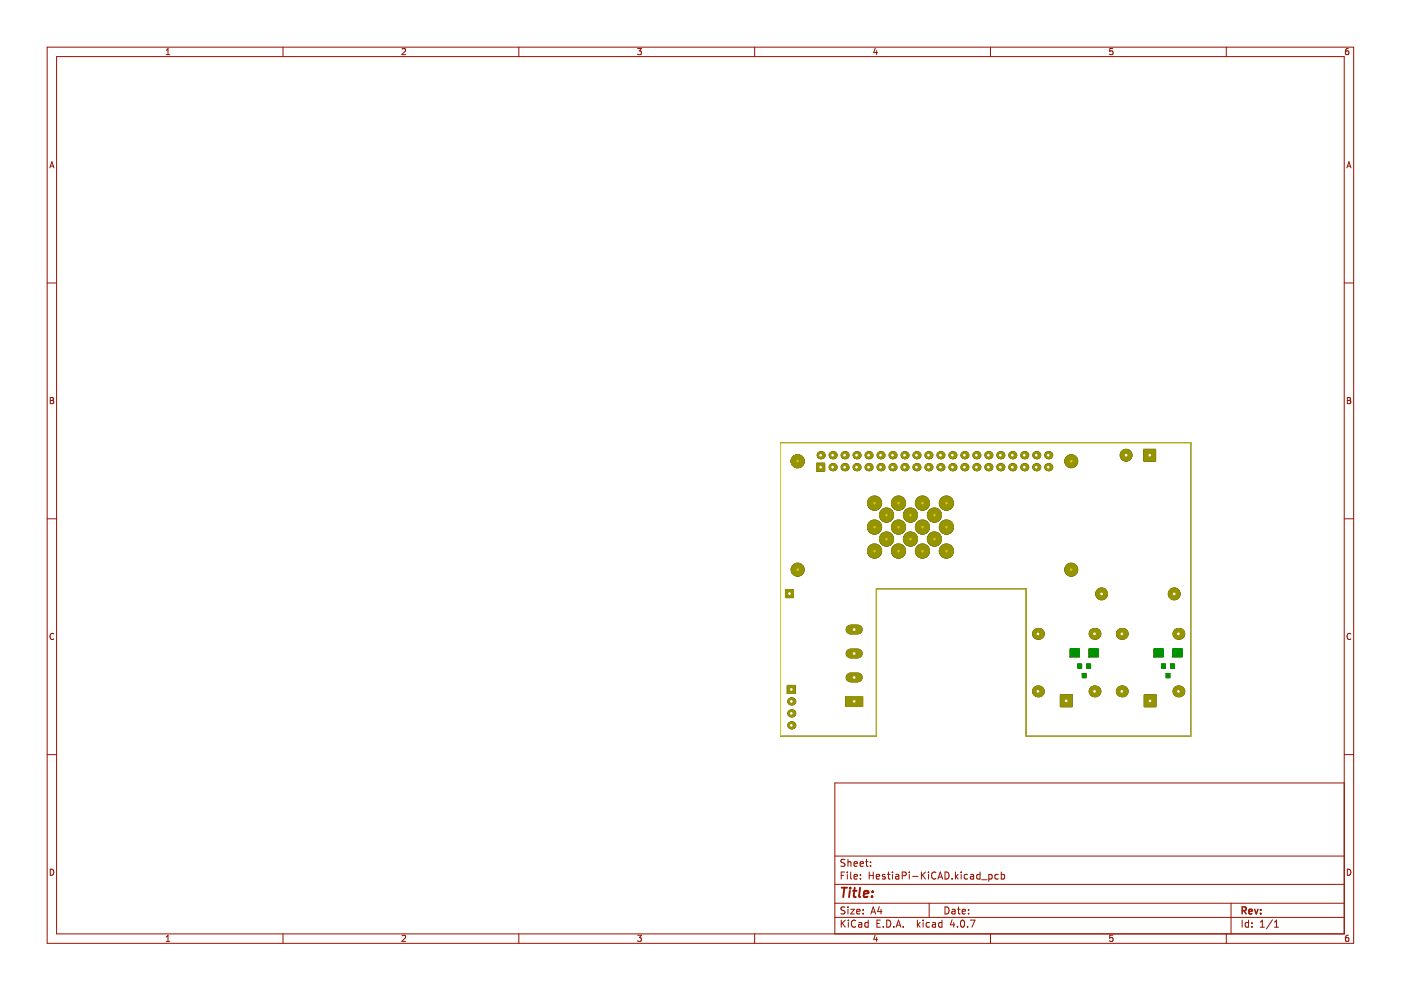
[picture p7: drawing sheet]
<svg xmlns="http://www.w3.org/2000/svg" width="297mm" height="210mm" viewBox="0 0 297 210" stroke-linecap="round" stroke-linejoin="round" font-family="sans-serif">
<g fill="none" stroke="#981200" stroke-width=".21">
<path d="M10 10h277v190h-277zM12 12h273v186h-273zM35.2 11.6h.8M35.2 10.7l.4-.4v1.3M60 10v2M85.2 10.4l.5-.1 .3 .4-.8 .9h.8M110 10v2M135.2 10.3h.8l-.4 .5 .3 .1v.6l-.2 .1-.5-.1M160 10v2M185.6 10.2l-.4 1h.9M185.9 10.7v.9M210 10v2"/>
<path d="M235.9 10.3h-.6l-.1 .6 .7-.1v.7l-.2 .1-.5-.1M260 10v2M285.9 10.3l-.4 .1-.2 .2-.1 .7 .3 .3 .4-.1v-.7h-.4l-.3 .2M10.6 35.6l.4-1.3 .4 1.3M10.7 35.2h.6M285.6 35.6l.4-1.3 .4 1.3M285.7 35.2h.6M10 60h2M285 60h2M10.7 84.3h.4l.2 .2-.2 .4 .2 .1 .1 .3-.2 .3h-.5zM10.7 84.9h.4M285.7 84.3h.4l.2 .2-.2 .4 .2 .1 .1 .3-.2 .3h-.5z"/>
<path d="M285.7 84.9h.4M10 110h2M285 110h2M11.4 134.4a.58 .58 0 0 0-.8 .5 .58 .58 0 0 0 .8 .6M286.4 134.4a.58 .58 0 0 0-.8 .5 .58 .58 0 0 0 .8 .6M10 160h2M285 166h-108v32M285 160h2M10.7 184.3a.66 .66 0 0 1 .7 .6 .66 .66 0 0 1-.7 .7zM35.2 198.7l.4-.4v1.3M35.2 199.6h.8M60 198v2"/>
<path d="M85.2 198.4l.5-.1 .3 .4-.8 .9h.8M110 198v2M135.2 198.3h.8l-.4 .5 .3 .1v.6l-.2 .1-.5-.1M160 198v2M177 194.5h108M177 191.5h108M177 187.5h108M177 181.5h108M178.4 195.1v1.5M178.4 185.6h.5M178.6 195.7l.6 .9M179.1 184.9h-.7v1.5"/>
<path d="M179.1 192.4l-.5-.1-.2 .1v.5l.6 .2 .1 .4-.2 .3-.6-.1M179.1 182.3l-.5-.1-.2 .1v.5l.6 .2 .1 .4-.2 .3-.6-.1M179.2 195.1l-.8 .8M179.6 184.9v.1M179.6 185.4v1M179.8 182.2v1.5M179.8 192.3v.1M179.8 192.8v1M179.8 182.8l.2-.1 .4 .1v.9M179.9 195.1v.1M179.9 195.6v1M180.4 192.8h.7l-.7 1h.7"/>
<path d="M180.4 184.9v1.3l.2 .2M181.1 183.2l.7-.2-.1-.2-.4-.1-.2 .2v.7h.6M181.1 185.9l.7-.2-.1-.2-.4-.1-.2 .2v.7h.6M181.4 195.2a.71 .71 0 0 0-1 .5 .71 .71 0 0 0 .7 .9l.3-.2M181.6 193.3l.8-.2-.1-.2-.4-.1-.3 .2 .1 .7h.6M182.1 195.7h.5l.1 .9M182.4 183.2l.7-.2-.1-.2-.4-.1-.2 .2v.7h.6M182.4 186.2v.2M182.4 185.5v.1M182.7 195.9l-.5 .1-.2 .2 .2 .4 .5-.1M183 193.6v.2M183 192.9v.1"/>
<path d="M183.5 182.7h.6M183.7 182.2v1.3l.4 .2M184.1 195.7l-.5-.1-.2 .3 .1 .6h.6M184.1 195.1v1.5M184.3 185.6h.8M184.3 184.9v1.5M184.6 183.5v.2M184.6 182.8v.1M184.6 193.8l.5-1.5 .5 1.5M184.8 193.4h.7M185.1 184.9v1.5M185.6 198.2l-.4 1h.9"/>
<path d="M185.8 185.9l.7-.2-.1-.2-.4-.1-.2 .2 .1 .7h.5M185.9 198.7v.9M185.9 195.8h.5M186.4 192.2l-.3 1.1h.9M186.6 195.1h-.7v1.5h.7M186.8 192.8v1M187.3 196.4v.2M187.6 185.5l-.3-.1-.2 .2v.2l.5 .2v.3h-.5M188 195.1a.76 .76 0 0 1 .9 .7 .76 .76 0 0 1-.9 .8zM188.1 185.4h.6M188.4 184.9v1.3l.3 .2M189.2 184.9v.1"/>
<path d="M189.2 185.4v1M189.5 196.4v.2M189.9 185.5h.6l.1 .9M190 196.6l.5-1.5 .5 1.5M190.1 196.2h.8M190.6 185.7l-.5 .1-.2 .2 .2 .4 .5-.1M191.3 185.7l.7-.1 .1-.2v-.4l-.8-.1v1.5M191.5 196.4v.2M192.8 184.9v.1M192.8 185.4v1M193.5 185.8h1.1M194.5 195.1v1.5"/>
<path d="M194.6 196l.5 .6M195.1 195.6l-.6 .6M195.4 184.9v1.5M195.6 185.5l.6 .9M195.7 195.1v.1M195.7 195.6v1M196.2 184.9l-.8 .8M196.9 184.9v.1M196.9 185.4v1M197 191.5v3M197.1 195.7l-.5-.1-.2 .3 .1 .6h.6M197.7 195.7h.6l.1 .9"/>
<path d="M198.4 195.9l-.5 .1-.3 .2 .3 .4 .5-.1M198.4 185a.71 .71 0 0 0-1 .5 .71 .71 0 0 0 .7 .9l.3-.2M198.9 186.4l.5-1.5 .5 1.5M199 186h.7M199.7 195.7l-.4-.1-.3 .3 .1 .6h.6M199.7 195.1v1.5M200.4 184.9a.76 .76 0 0 1 .8 .7 .76 .76 0 0 1-.8 .8zM200.4 192.3a.76 .76 0 0 1 .8 .7 .76 .76 0 0 1-.8 .8zM201.9 192.9h.5l.1 .9M201.9 186.2v.2M201.9 195l-.4 1.1h.9M202.2 195.6v1"/>
<path d="M202.5 193.1l-.5 .1-.2 .2 .2 .4 .5-.1M202.6 184.9v1.5M202.7 185.8l.4 .6M203 192.8h.6M203 196.4v.2M203.1 185.4l-.5 .6M203.2 192.3v1.3l.4 .2M203.8 195.2l.2-.1a.8 .8 0 0 1 .5 .7 .8 .8 0 0 1-.5 .8l-.4-.6zM203.8 184.9v.1M203.8 185.4v1M204 193.3l.7-.2-.1-.2-.4-.1-.2 .2 .1 .7h.5M205.1 196.4v.2"/>
<path d="M205.1 185.5l-.4-.1-.3 .3 .2 .6h.5M205.4 193.6v.2M205.4 192.9v.1M205.7 195.1h1l-.6 1.5M205.8 185.5h.6v.9M206.4 185.7l-.5 .1-.2 .2 .2 .4 .5-.1M207.8 185.5l-.4-.1-.3 .3 .1 .6h.6M207.8 184.9v1.5M208.1 186.5h1.2M209.6 185.5l.5-.1 .3 .3-.2 .6h-.6M209.6 185.4v1.5M210 198v2"/>
<path d="M211.6 185.5l-.4-.1-.3 .3 .2 .6h.5M212.3 185.5l.4-.1 .3 .3-.1 .6h-.6M212.3 184.9v1.5M235.9 198.3h-.6l-.1 .6h.7v.6l-.2 .1-.5-.1M260 198v2M261 191.5v6.5M263.4 195.1v1.5M264.7 195.7l-.4-.1-.3 .3 .1 .6h.6M264.7 195.1v1.5M265.4 196.4v.2M265.4 195.7v.1M267.2 196.6h.9"/>
<path d="M267.2 195.5l.4-.4v1.5M269.8 195l-1.3 1.9M270.2 196.6h.9M270.2 195.5l.4-.4v1.5M285.7 184.3a.66 .66 0 0 1 .7 .6 .66 .66 0 0 1-.7 .7zM285.9 198.3l-.4 .1-.2 .2-.1 .7 .3 .3 .4-.1v-.6l-.4-.1-.3 .2"/>
</g>
<path d="M263.4 193.1l.7-.1 .1-.2-.1-.4-.7-.1v1.5M263.7 193.1l.5 .7M264.8 193.3l.7-.2-.1-.2-.4-.1-.2 .2 .1 .7h.5M266 192.8l.4 1 .3-1M267.3 193.6v.2M267.3 192.9v.1" fill="none" stroke="#981200" stroke-width=".3"/>
<path d="M178.5 188.2h1.1M179 188.2l-.2 2M180.2 188.9l-.2 1.3M180.3 188.2l-.1 .2M180.8 188.9h.8M181.2 188.2l-.2 1.7 .1 .2 .3 .1M182.4 188.2l-.3 1.7 .3 .3M183.1 189.5l1-.1v-.4l-.6-.1-.3 .3v.9h.7M184.9 190v.2M185 189v.2" fill="none" stroke="#981200" stroke-width=".4"/>
<path d="M165.5 93.9h87v62.2h-34.9v-31.3h-31.8v31.3h-20.3z" fill="none" stroke="#000" stroke-width=".21"/>
<g fill="#000" stroke="#000" stroke-width=".21">
<path d="M173.1 98.2h1.7v1.7h-1.7z" fill-rule="evenodd"/>
<path d="M242.5 95.3h2.5v2.5h-2.5z" fill-rule="evenodd"/>
<path d="M166.5 125h1.7v1.7h-1.7z" fill-rule="evenodd"/>
<path d="M226.9 137.6h2v1.7h-2z" fill-rule="evenodd"/>
<path d="M230.9 137.6h2v1.7h-2z" fill-rule="evenodd"/>
<path d="M244.7 137.6h2v1.7h-2z" fill-rule="evenodd"/>
<path d="M248.7 137.6h2v1.7h-2z" fill-rule="evenodd"/>
<path d="M166.9 145.3h1.7v1.7h-1.7z" fill-rule="evenodd"/>
<path d="M179.3 147.7h3.6v2.1h-3.6z" fill-rule="evenodd"/>
<path d="M224.8 147.3h2.5v2.5h-2.5z" fill-rule="evenodd"/>
<path d="M228.5 140.8h.8v.9h-.8z" fill-rule="evenodd"/>
<path d="M229.5 142.8h.8v.9h-.8z" fill-rule="evenodd"/>
<path d="M230.4 140.8h.8v.9h-.8z" fill-rule="evenodd"/>
<path d="M242.6 147.3h2.5v2.5h-2.5z" fill-rule="evenodd"/>
<path d="M246.3 140.8h.8v.9h-.8z" fill-rule="evenodd"/>
<path d="M247.3 142.8h.8v.9h-.8z" fill-rule="evenodd"/>
<path d="M248.2 140.8h.8v.9h-.8z" fill-rule="evenodd"/>
<circle cx="169.1" cy="97.8" r="1.38"/>
<circle cx="227.1" cy="97.8" r="1.38"/>
<circle cx="238.8" cy="96.5" r="1.25"/>
<circle cx="185.4" cy="106.7" r="1.5"/>
<circle cx="185.4" cy="111.8" r="1.5"/>
<circle cx="185.4" cy="116.8" r="1.5"/>
<circle cx="188" cy="109.2" r="1.5"/>
<circle cx="188" cy="114.3" r="1.5"/>
<circle cx="190.5" cy="111.8" r="1.5"/>
<circle cx="190.5" cy="106.7" r="1.5"/>
<circle cx="190.5" cy="116.8" r="1.5"/>
<circle cx="193" cy="109.2" r="1.5"/>
<circle cx="193" cy="114.3" r="1.5"/>
<circle cx="195.6" cy="111.8" r="1.5"/>
<circle cx="195.6" cy="106.7" r="1.5"/>
<circle cx="195.6" cy="116.8" r="1.5"/>
<circle cx="198.1" cy="114.3" r="1.5"/>
<circle cx="198.1" cy="109.2" r="1.5"/>
<circle cx="200.7" cy="111.8" r="1.5"/>
<circle cx="200.7" cy="106.7" r="1.5"/>
<circle cx="200.7" cy="116.8" r="1.5"/>
<circle cx="169.1" cy="120.8" r="1.38"/>
<circle cx="227.1" cy="120.8" r="1.38"/>
<circle cx="233.6" cy="125.9" r="1.25"/>
<circle cx="249" cy="125.9" r="1.25"/>
</g>
<g fill="#fff" stroke="#fff" stroke-width=".21">
<circle cx="243.8" cy="148.6" r=".18"/>
<circle cx="249.8" cy="146.6" r=".18"/>
<circle cx="249.8" cy="134.4" r=".18"/>
<circle cx="237.8" cy="134.4" r=".18"/>
<circle cx="237.8" cy="146.6" r=".18"/>
<circle cx="226.1" cy="148.6" r=".18"/>
<circle cx="232.1" cy="146.6" r=".18"/>
<circle cx="232.1" cy="134.4" r=".18"/>
<circle cx="220.1" cy="134.4" r=".18"/>
<circle cx="220.1" cy="146.6" r=".18"/>
<circle cx="243.8" cy="96.5" r=".18"/>
<circle cx="238.8" cy="96.5" r=".18"/>
<circle cx="249" cy="125.9" r=".18"/>
<circle cx="233.6" cy="125.9" r=".18"/>
<circle cx="167.8" cy="146.2" r=".17"/>
<circle cx="167.8" cy="148.7" r=".17"/>
<circle cx="167.8" cy="151.3" r=".17"/>
<circle cx="167.8" cy="153.8" r=".17"/>
<circle cx="167.4" cy="125.9" r=".17"/>
<circle cx="174" cy="99.1" r=".17"/>
<circle cx="174" cy="96.5" r=".17"/>
<circle cx="176.5" cy="99.1" r=".17"/>
<circle cx="176.5" cy="96.5" r=".17"/>
<circle cx="179.1" cy="99.1" r=".17"/>
<circle cx="179.1" cy="96.5" r=".17"/>
<circle cx="181.6" cy="99.1" r=".17"/>
<circle cx="181.6" cy="96.5" r=".17"/>
<circle cx="184.2" cy="99.1" r=".17"/>
<circle cx="184.2" cy="96.5" r=".17"/>
<circle cx="186.7" cy="99.1" r=".17"/>
<circle cx="186.7" cy="96.5" r=".17"/>
<circle cx="189.2" cy="99.1" r=".17"/>
<circle cx="189.2" cy="96.5" r=".17"/>
<circle cx="191.8" cy="99.1" r=".17"/>
<circle cx="191.8" cy="96.5" r=".17"/>
<circle cx="194.3" cy="99.1" r=".17"/>
<circle cx="194.3" cy="96.5" r=".17"/>
<circle cx="196.9" cy="99.1" r=".17"/>
<circle cx="196.9" cy="96.5" r=".17"/>
<circle cx="199.4" cy="99.1" r=".17"/>
<circle cx="199.4" cy="96.5" r=".17"/>
<circle cx="201.9" cy="99.1" r=".17"/>
<circle cx="201.9" cy="96.5" r=".17"/>
<circle cx="204.5" cy="99.1" r=".17"/>
<circle cx="204.5" cy="96.5" r=".17"/>
<circle cx="207" cy="99.1" r=".17"/>
<circle cx="207" cy="96.5" r=".17"/>
<circle cx="209.6" cy="99.1" r=".17"/>
<circle cx="209.6" cy="96.5" r=".17"/>
<circle cx="212.1" cy="99.1" r=".17"/>
<circle cx="212.1" cy="96.5" r=".17"/>
<circle cx="214.6" cy="99.1" r=".17"/>
<circle cx="214.6" cy="96.5" r=".17"/>
<circle cx="217.2" cy="99.1" r=".17"/>
<circle cx="217.2" cy="96.5" r=".17"/>
<circle cx="219.7" cy="99.1" r=".17"/>
<circle cx="219.7" cy="96.5" r=".17"/>
<circle cx="222.3" cy="99.1" r=".17"/>
<circle cx="222.3" cy="96.5" r=".17"/>
<circle cx="181.1" cy="148.7" r=".17"/>
<circle cx="181.1" cy="143.6" r=".17"/>
<circle cx="181.1" cy="138.6" r=".17"/>
<circle cx="181.1" cy="133.5" r=".17"/>
</g>
<g fill="#000">
<circle cx="174" cy="96.5" r=".85"/>
<circle cx="176.5" cy="99.1" r=".85"/>
<circle cx="176.5" cy="96.5" r=".85"/>
<circle cx="179.1" cy="96.5" r=".85"/>
<circle cx="179.1" cy="99.1" r=".85"/>
<circle cx="181.6" cy="96.5" r=".85"/>
<circle cx="181.6" cy="99.1" r=".85"/>
<circle cx="184.2" cy="99.1" r=".85"/>
<circle cx="184.2" cy="96.5" r=".85"/>
<circle cx="186.7" cy="99.1" r=".85"/>
<circle cx="186.7" cy="96.5" r=".85"/>
<circle cx="189.2" cy="99.1" r=".85"/>
<circle cx="189.2" cy="96.5" r=".85"/>
<circle cx="191.8" cy="99.1" r=".85"/>
<circle cx="191.8" cy="96.5" r=".85"/>
<circle cx="194.3" cy="99.1" r=".85"/>
<circle cx="194.3" cy="96.5" r=".85"/>
<circle cx="196.9" cy="99.1" r=".85"/>
<circle cx="196.9" cy="96.5" r=".85"/>
<circle cx="199.4" cy="96.5" r=".85"/>
<circle cx="199.4" cy="99.1" r=".85"/>
<circle cx="201.9" cy="96.5" r=".85"/>
<circle cx="201.9" cy="99.1" r=".85"/>
<circle cx="204.5" cy="99.1" r=".85"/>
<circle cx="204.5" cy="96.5" r=".85"/>
<circle cx="207" cy="99.1" r=".85"/>
<circle cx="207" cy="96.5" r=".85"/>
<circle cx="209.6" cy="99.1" r=".85"/>
<circle cx="209.6" cy="96.5" r=".85"/>
<circle cx="212.1" cy="99.1" r=".85"/>
<circle cx="212.1" cy="96.5" r=".85"/>
<circle cx="214.6" cy="99.1" r=".85"/>
<circle cx="214.6" cy="96.5" r=".85"/>
<circle cx="217.2" cy="96.5" r=".85"/>
<circle cx="217.2" cy="99.1" r=".85"/>
<circle cx="219.7" cy="96.5" r=".85"/>
<circle cx="219.7" cy="99.1" r=".85"/>
<circle cx="222.3" cy="99.1" r=".85"/>
<circle cx="222.3" cy="96.5" r=".85"/>
<circle cx="220.1" cy="134.4" r="1.25"/>
<circle cx="232.1" cy="134.4" r="1.25"/>
<circle cx="237.8" cy="134.4" r="1.25"/>
<circle cx="249.8" cy="134.4" r="1.25"/>
<circle cx="167.8" cy="151.3" r=".85"/>
<circle cx="167.8" cy="153.8" r=".85"/>
<circle cx="167.8" cy="148.7" r=".85"/>
<circle cx="220.1" cy="146.6" r="1.25"/>
<circle cx="232.1" cy="146.6" r="1.25"/>
<circle cx="237.8" cy="146.6" r="1.25"/>
<circle cx="249.8" cy="146.6" r="1.25"/>
</g>
<g fill="#cdca00" stroke="#cdca00" stroke-width=".21">
<circle cx="200.7" cy="106.7" r=".18"/>
<circle cx="200.7" cy="116.8" r=".18"/>
<circle cx="200.7" cy="111.8" r=".18"/>
<circle cx="198.1" cy="114.3" r=".18"/>
<circle cx="198.1" cy="109.2" r=".18"/>
<circle cx="195.6" cy="106.7" r=".18"/>
<circle cx="190.5" cy="106.7" r=".18"/>
<circle cx="185.4" cy="106.7" r=".18"/>
<circle cx="188" cy="109.2" r=".18"/>
<circle cx="193" cy="109.2" r=".18"/>
<circle cx="195.6" cy="111.8" r=".18"/>
<circle cx="195.6" cy="116.8" r=".18"/>
<circle cx="193" cy="114.3" r=".18"/>
<circle cx="190.5" cy="111.8" r=".18"/>
<circle cx="190.5" cy="116.8" r=".18"/>
<circle cx="188" cy="114.3" r=".18"/>
<circle cx="185.4" cy="111.8" r=".18"/>
<circle cx="227.1" cy="120.8" r=".18"/>
<circle cx="227.1" cy="97.8" r=".18"/>
<circle cx="169.1" cy="120.8" r=".18"/>
<circle cx="169.1" cy="97.8" r=".18"/>
<circle cx="185.4" cy="116.8" r=".18"/>
</g>
<path d="M180.3 138.6h1.6M180.3 133.5h1.6M180.3 143.6h1.6" fill="none" stroke="#000" stroke-width="2.1"/>
<path d="M165.5 93.9h87v62.2h-34.9v-31.3h-31.8v31.3h-20.3z" fill="none" stroke="#cdca00" stroke-width=".21"/>
<g fill="#009300" stroke="#009300" stroke-width=".21">
<path d="M226.9 137.6h2v1.7h-2z" fill-rule="evenodd"/>
<path d="M230.9 137.6h2v1.7h-2z" fill-rule="evenodd"/>
</g>
<path d="M242.6 147.3h2.5v2.5h-2.5z" fill-rule="evenodd" fill="#969400" stroke="#969400" stroke-width=".21"/>
<circle cx="249.8" cy="146.6" r="1.25" fill="#969400"/>
<circle cx="249.8" cy="146.6" r=".18" fill="#fff" stroke="#fff" stroke-width=".21"/>
<circle cx="249.8" cy="134.4" r="1.25" fill="#969400"/>
<circle cx="249.8" cy="134.4" r=".18" fill="#fff" stroke="#fff" stroke-width=".21"/>
<circle cx="237.8" cy="134.4" r="1.25" fill="#969400"/>
<circle cx="237.8" cy="134.4" r=".18" fill="#fff" stroke="#fff" stroke-width=".21"/>
<circle cx="237.8" cy="146.6" r="1.25" fill="#969400"/>
<g fill="#fff" stroke="#fff" stroke-width=".21">
<circle cx="237.8" cy="146.6" r=".18"/>
<circle cx="226.1" cy="148.6" r=".18"/>
</g>
<path d="M224.8 147.3h2.5v2.5h-2.5z" fill-rule="evenodd" fill="#969400" stroke="#969400" stroke-width=".21"/>
<circle cx="232.1" cy="146.6" r="1.25" fill="#969400"/>
<circle cx="232.1" cy="146.6" r=".18" fill="#fff" stroke="#fff" stroke-width=".21"/>
<circle cx="232.1" cy="134.4" r="1.25" fill="#969400"/>
<circle cx="232.1" cy="134.4" r=".18" fill="#fff" stroke="#fff" stroke-width=".21"/>
<circle cx="220.1" cy="134.4" r="1.25" fill="#969400"/>
<circle cx="220.1" cy="134.4" r=".18" fill="#fff" stroke="#fff" stroke-width=".21"/>
<circle cx="220.1" cy="146.6" r="1.25" fill="#969400"/>
<g fill="#fff" stroke="#fff" stroke-width=".21">
<circle cx="220.1" cy="146.6" r=".18"/>
<circle cx="243.8" cy="96.5" r=".18"/>
<circle cx="238.8" cy="96.5" r=".18"/>
<circle cx="249" cy="125.9" r=".18"/>
<circle cx="233.6" cy="125.9" r=".18"/>
<circle cx="167.8" cy="146.2" r=".17"/>
</g>
<g fill="#009300" stroke="#009300" stroke-width=".21">
<path d="M246.3 140.8h.8v.9h-.8z" fill-rule="evenodd"/>
<path d="M248.2 140.8h.8v.9h-.8z" fill-rule="evenodd"/>
<path d="M247.3 142.8h.8v.9h-.8z" fill-rule="evenodd"/>
<path d="M228.5 140.8h.8v.9h-.8z" fill-rule="evenodd"/>
<path d="M230.4 140.8h.8v.9h-.8z" fill-rule="evenodd"/>
<path d="M229.5 142.8h.8v.9h-.8z" fill-rule="evenodd"/>
</g>
<g fill="#969400" stroke="#969400" stroke-width=".21">
<path d="M242.5 95.3h2.5v2.5h-2.5z" fill-rule="evenodd"/>
<path d="M166.9 145.3h1.7v1.7h-1.7z" fill-rule="evenodd"/>
<circle cx="238.8" cy="96.5" r="1.25"/>
<circle cx="249" cy="125.9" r="1.25"/>
<circle cx="233.6" cy="125.9" r="1.25"/>
</g>
<circle cx="167.8" cy="148.7" r=".85" fill="#969400"/>
<circle cx="167.8" cy="148.7" r=".17" fill="#fff" stroke="#fff" stroke-width=".21"/>
<circle cx="167.8" cy="151.3" r=".85" fill="#969400"/>
<circle cx="167.8" cy="151.3" r=".17" fill="#fff" stroke="#fff" stroke-width=".21"/>
<circle cx="167.8" cy="153.8" r=".85" fill="#969400"/>
<g fill="#fff" stroke="#fff" stroke-width=".21">
<circle cx="167.8" cy="153.8" r=".17"/>
<circle cx="167.4" cy="125.9" r=".17"/>
<circle cx="174" cy="99.1" r=".17"/>
</g>
<g fill="#969400" stroke="#969400" stroke-width=".21">
<path d="M166.5 125h1.7v1.7h-1.7z" fill-rule="evenodd"/>
<path d="M173.1 98.2h1.7v1.7h-1.7z" fill-rule="evenodd"/>
<circle cx="200.7" cy="106.7" r="1.5"/>
<circle cx="200.7" cy="116.8" r="1.5"/>
<circle cx="200.7" cy="111.8" r="1.5"/>
<circle cx="198.1" cy="114.3" r="1.5"/>
<circle cx="198.1" cy="109.2" r="1.5"/>
<circle cx="195.6" cy="106.7" r="1.5"/>
<circle cx="190.5" cy="106.7" r="1.5"/>
<circle cx="185.4" cy="106.7" r="1.5"/>
<circle cx="188" cy="109.2" r="1.5"/>
<circle cx="193" cy="109.2" r="1.5"/>
<circle cx="195.6" cy="111.8" r="1.5"/>
<circle cx="195.6" cy="116.8" r="1.5"/>
<circle cx="193" cy="114.3" r="1.5"/>
<circle cx="190.5" cy="111.8" r="1.5"/>
<circle cx="190.5" cy="116.8" r="1.5"/>
<circle cx="188" cy="114.3" r="1.5"/>
<circle cx="185.4" cy="111.8" r="1.5"/>
<circle cx="227.1" cy="120.8" r="1.38"/>
<circle cx="227.1" cy="97.8" r="1.38"/>
<circle cx="169.1" cy="120.8" r="1.38"/>
<circle cx="169.1" cy="97.8" r="1.38"/>
</g>
<g fill="#cdca00" stroke="#cdca00" stroke-width=".21">
<circle cx="200.7" cy="106.7" r=".18"/>
<circle cx="200.7" cy="116.8" r=".18"/>
<circle cx="200.7" cy="111.8" r=".18"/>
<circle cx="198.1" cy="114.3" r=".18"/>
<circle cx="198.1" cy="109.2" r=".18"/>
<circle cx="195.6" cy="106.7" r=".18"/>
<circle cx="190.5" cy="106.7" r=".18"/>
<circle cx="185.4" cy="106.7" r=".18"/>
<circle cx="188" cy="109.2" r=".18"/>
<circle cx="193" cy="109.2" r=".18"/>
<circle cx="195.6" cy="111.8" r=".18"/>
<circle cx="195.6" cy="116.8" r=".18"/>
<circle cx="193" cy="114.3" r=".18"/>
<circle cx="190.5" cy="111.8" r=".18"/>
<circle cx="190.5" cy="116.8" r=".18"/>
<circle cx="188" cy="114.3" r=".18"/>
<circle cx="185.4" cy="111.8" r=".18"/>
<circle cx="227.1" cy="120.8" r=".18"/>
<circle cx="227.1" cy="97.8" r=".18"/>
<circle cx="169.1" cy="120.8" r=".18"/>
<circle cx="169.1" cy="97.8" r=".18"/>
</g>
<circle cx="174" cy="96.5" r=".85" fill="#969400"/>
<circle cx="174" cy="96.5" r=".17" fill="#fff" stroke="#fff" stroke-width=".21"/>
<circle cx="176.5" cy="99.1" r=".85" fill="#969400"/>
<circle cx="176.5" cy="99.1" r=".17" fill="#fff" stroke="#fff" stroke-width=".21"/>
<circle cx="176.5" cy="96.5" r=".85" fill="#969400"/>
<circle cx="176.5" cy="96.5" r=".17" fill="#fff" stroke="#fff" stroke-width=".21"/>
<circle cx="179.1" cy="99.1" r=".85" fill="#969400"/>
<circle cx="179.1" cy="99.1" r=".17" fill="#fff" stroke="#fff" stroke-width=".21"/>
<circle cx="179.1" cy="96.5" r=".85" fill="#969400"/>
<circle cx="179.1" cy="96.5" r=".17" fill="#fff" stroke="#fff" stroke-width=".21"/>
<circle cx="181.6" cy="99.1" r=".85" fill="#969400"/>
<circle cx="181.6" cy="99.1" r=".17" fill="#fff" stroke="#fff" stroke-width=".21"/>
<circle cx="181.6" cy="96.5" r=".85" fill="#969400"/>
<circle cx="181.6" cy="96.5" r=".17" fill="#fff" stroke="#fff" stroke-width=".21"/>
<circle cx="184.2" cy="99.1" r=".85" fill="#969400"/>
<circle cx="184.2" cy="99.1" r=".17" fill="#fff" stroke="#fff" stroke-width=".21"/>
<circle cx="184.2" cy="96.5" r=".85" fill="#969400"/>
<circle cx="184.2" cy="96.5" r=".17" fill="#fff" stroke="#fff" stroke-width=".21"/>
<circle cx="186.7" cy="99.1" r=".85" fill="#969400"/>
<circle cx="186.7" cy="99.1" r=".17" fill="#fff" stroke="#fff" stroke-width=".21"/>
<circle cx="186.7" cy="96.5" r=".85" fill="#969400"/>
<circle cx="186.7" cy="96.5" r=".17" fill="#fff" stroke="#fff" stroke-width=".21"/>
<circle cx="189.2" cy="99.1" r=".85" fill="#969400"/>
<circle cx="189.2" cy="99.1" r=".17" fill="#fff" stroke="#fff" stroke-width=".21"/>
<circle cx="189.2" cy="96.5" r=".85" fill="#969400"/>
<circle cx="189.2" cy="96.5" r=".17" fill="#fff" stroke="#fff" stroke-width=".21"/>
<circle cx="191.8" cy="99.1" r=".85" fill="#969400"/>
<circle cx="191.8" cy="99.1" r=".17" fill="#fff" stroke="#fff" stroke-width=".21"/>
<circle cx="191.8" cy="96.5" r=".85" fill="#969400"/>
<circle cx="191.8" cy="96.5" r=".17" fill="#fff" stroke="#fff" stroke-width=".21"/>
<circle cx="194.3" cy="99.1" r=".85" fill="#969400"/>
<circle cx="194.3" cy="99.1" r=".17" fill="#fff" stroke="#fff" stroke-width=".21"/>
<circle cx="194.3" cy="96.5" r=".85" fill="#969400"/>
<circle cx="194.3" cy="96.5" r=".17" fill="#fff" stroke="#fff" stroke-width=".21"/>
<circle cx="196.9" cy="99.1" r=".85" fill="#969400"/>
<circle cx="196.9" cy="99.1" r=".17" fill="#fff" stroke="#fff" stroke-width=".21"/>
<circle cx="196.9" cy="96.5" r=".85" fill="#969400"/>
<circle cx="196.9" cy="96.5" r=".17" fill="#fff" stroke="#fff" stroke-width=".21"/>
<circle cx="199.4" cy="99.1" r=".85" fill="#969400"/>
<circle cx="199.4" cy="99.1" r=".17" fill="#fff" stroke="#fff" stroke-width=".21"/>
<circle cx="199.4" cy="96.5" r=".85" fill="#969400"/>
<circle cx="199.4" cy="96.5" r=".17" fill="#fff" stroke="#fff" stroke-width=".21"/>
<circle cx="201.9" cy="99.1" r=".85" fill="#969400"/>
<circle cx="201.9" cy="99.1" r=".17" fill="#fff" stroke="#fff" stroke-width=".21"/>
<circle cx="201.9" cy="96.5" r=".85" fill="#969400"/>
<circle cx="201.9" cy="96.5" r=".17" fill="#fff" stroke="#fff" stroke-width=".21"/>
<circle cx="204.5" cy="99.1" r=".85" fill="#969400"/>
<circle cx="204.5" cy="99.1" r=".17" fill="#fff" stroke="#fff" stroke-width=".21"/>
<circle cx="204.5" cy="96.5" r=".85" fill="#969400"/>
<circle cx="204.5" cy="96.5" r=".17" fill="#fff" stroke="#fff" stroke-width=".21"/>
<circle cx="207" cy="99.1" r=".85" fill="#969400"/>
<circle cx="207" cy="99.1" r=".17" fill="#fff" stroke="#fff" stroke-width=".21"/>
<circle cx="207" cy="96.5" r=".85" fill="#969400"/>
<circle cx="207" cy="96.5" r=".17" fill="#fff" stroke="#fff" stroke-width=".21"/>
<circle cx="209.6" cy="99.1" r=".85" fill="#969400"/>
<circle cx="209.6" cy="99.1" r=".17" fill="#fff" stroke="#fff" stroke-width=".21"/>
<circle cx="209.6" cy="96.5" r=".85" fill="#969400"/>
<circle cx="209.6" cy="96.5" r=".17" fill="#fff" stroke="#fff" stroke-width=".21"/>
<circle cx="212.1" cy="99.1" r=".85" fill="#969400"/>
<circle cx="212.1" cy="99.1" r=".17" fill="#fff" stroke="#fff" stroke-width=".21"/>
<circle cx="212.1" cy="96.5" r=".85" fill="#969400"/>
<circle cx="212.1" cy="96.5" r=".17" fill="#fff" stroke="#fff" stroke-width=".21"/>
<circle cx="214.6" cy="99.1" r=".85" fill="#969400"/>
<circle cx="214.6" cy="99.1" r=".17" fill="#fff" stroke="#fff" stroke-width=".21"/>
<circle cx="214.6" cy="96.5" r=".85" fill="#969400"/>
<circle cx="214.6" cy="96.5" r=".17" fill="#fff" stroke="#fff" stroke-width=".21"/>
<circle cx="217.2" cy="99.1" r=".85" fill="#969400"/>
<circle cx="217.2" cy="99.1" r=".17" fill="#fff" stroke="#fff" stroke-width=".21"/>
<circle cx="217.2" cy="96.5" r=".85" fill="#969400"/>
<circle cx="217.2" cy="96.5" r=".17" fill="#fff" stroke="#fff" stroke-width=".21"/>
<circle cx="219.7" cy="99.1" r=".85" fill="#969400"/>
<circle cx="219.7" cy="99.1" r=".17" fill="#fff" stroke="#fff" stroke-width=".21"/>
<circle cx="219.7" cy="96.5" r=".85" fill="#969400"/>
<circle cx="219.7" cy="96.5" r=".17" fill="#fff" stroke="#fff" stroke-width=".21"/>
<circle cx="222.3" cy="99.1" r=".85" fill="#969400"/>
<circle cx="222.3" cy="99.1" r=".17" fill="#fff" stroke="#fff" stroke-width=".21"/>
<circle cx="222.3" cy="96.5" r=".85" fill="#969400"/>
<g fill="#fff" stroke="#fff" stroke-width=".21">
<circle cx="222.3" cy="96.5" r=".17"/>
<circle cx="181.1" cy="148.7" r=".17"/>
<circle cx="181.1" cy="143.6" r=".17"/>
<circle cx="181.1" cy="138.6" r=".17"/>
<circle cx="181.1" cy="133.5" r=".17"/>
</g>
<g fill="#969400" stroke="#969400" stroke-width=".21">
<path d="M179.3 147.7h3.6v2.1h-3.6z" fill-rule="evenodd"/>
<circle cx="169.1" cy="97.8" r="1.38"/>
<circle cx="185.4" cy="116.8" r="1.5"/>
</g>
<g fill="#cdca00" stroke="#cdca00" stroke-width=".21">
<circle cx="169.1" cy="97.8" r=".18"/>
<circle cx="185.4" cy="116.8" r=".18"/>
</g>
<path d="M180.3 138.6h1.6M180.3 133.5h1.6M180.3 143.6h1.6" fill="none" stroke="#969400" stroke-width="2.1"/>
<g fill="#009300" stroke="#009300" stroke-width=".21">
<path d="M244.7 137.6h2v1.7h-2z" fill-rule="evenodd"/>
<path d="M248.7 137.6h2v1.7h-2z" fill-rule="evenodd"/>
</g>
</svg>
